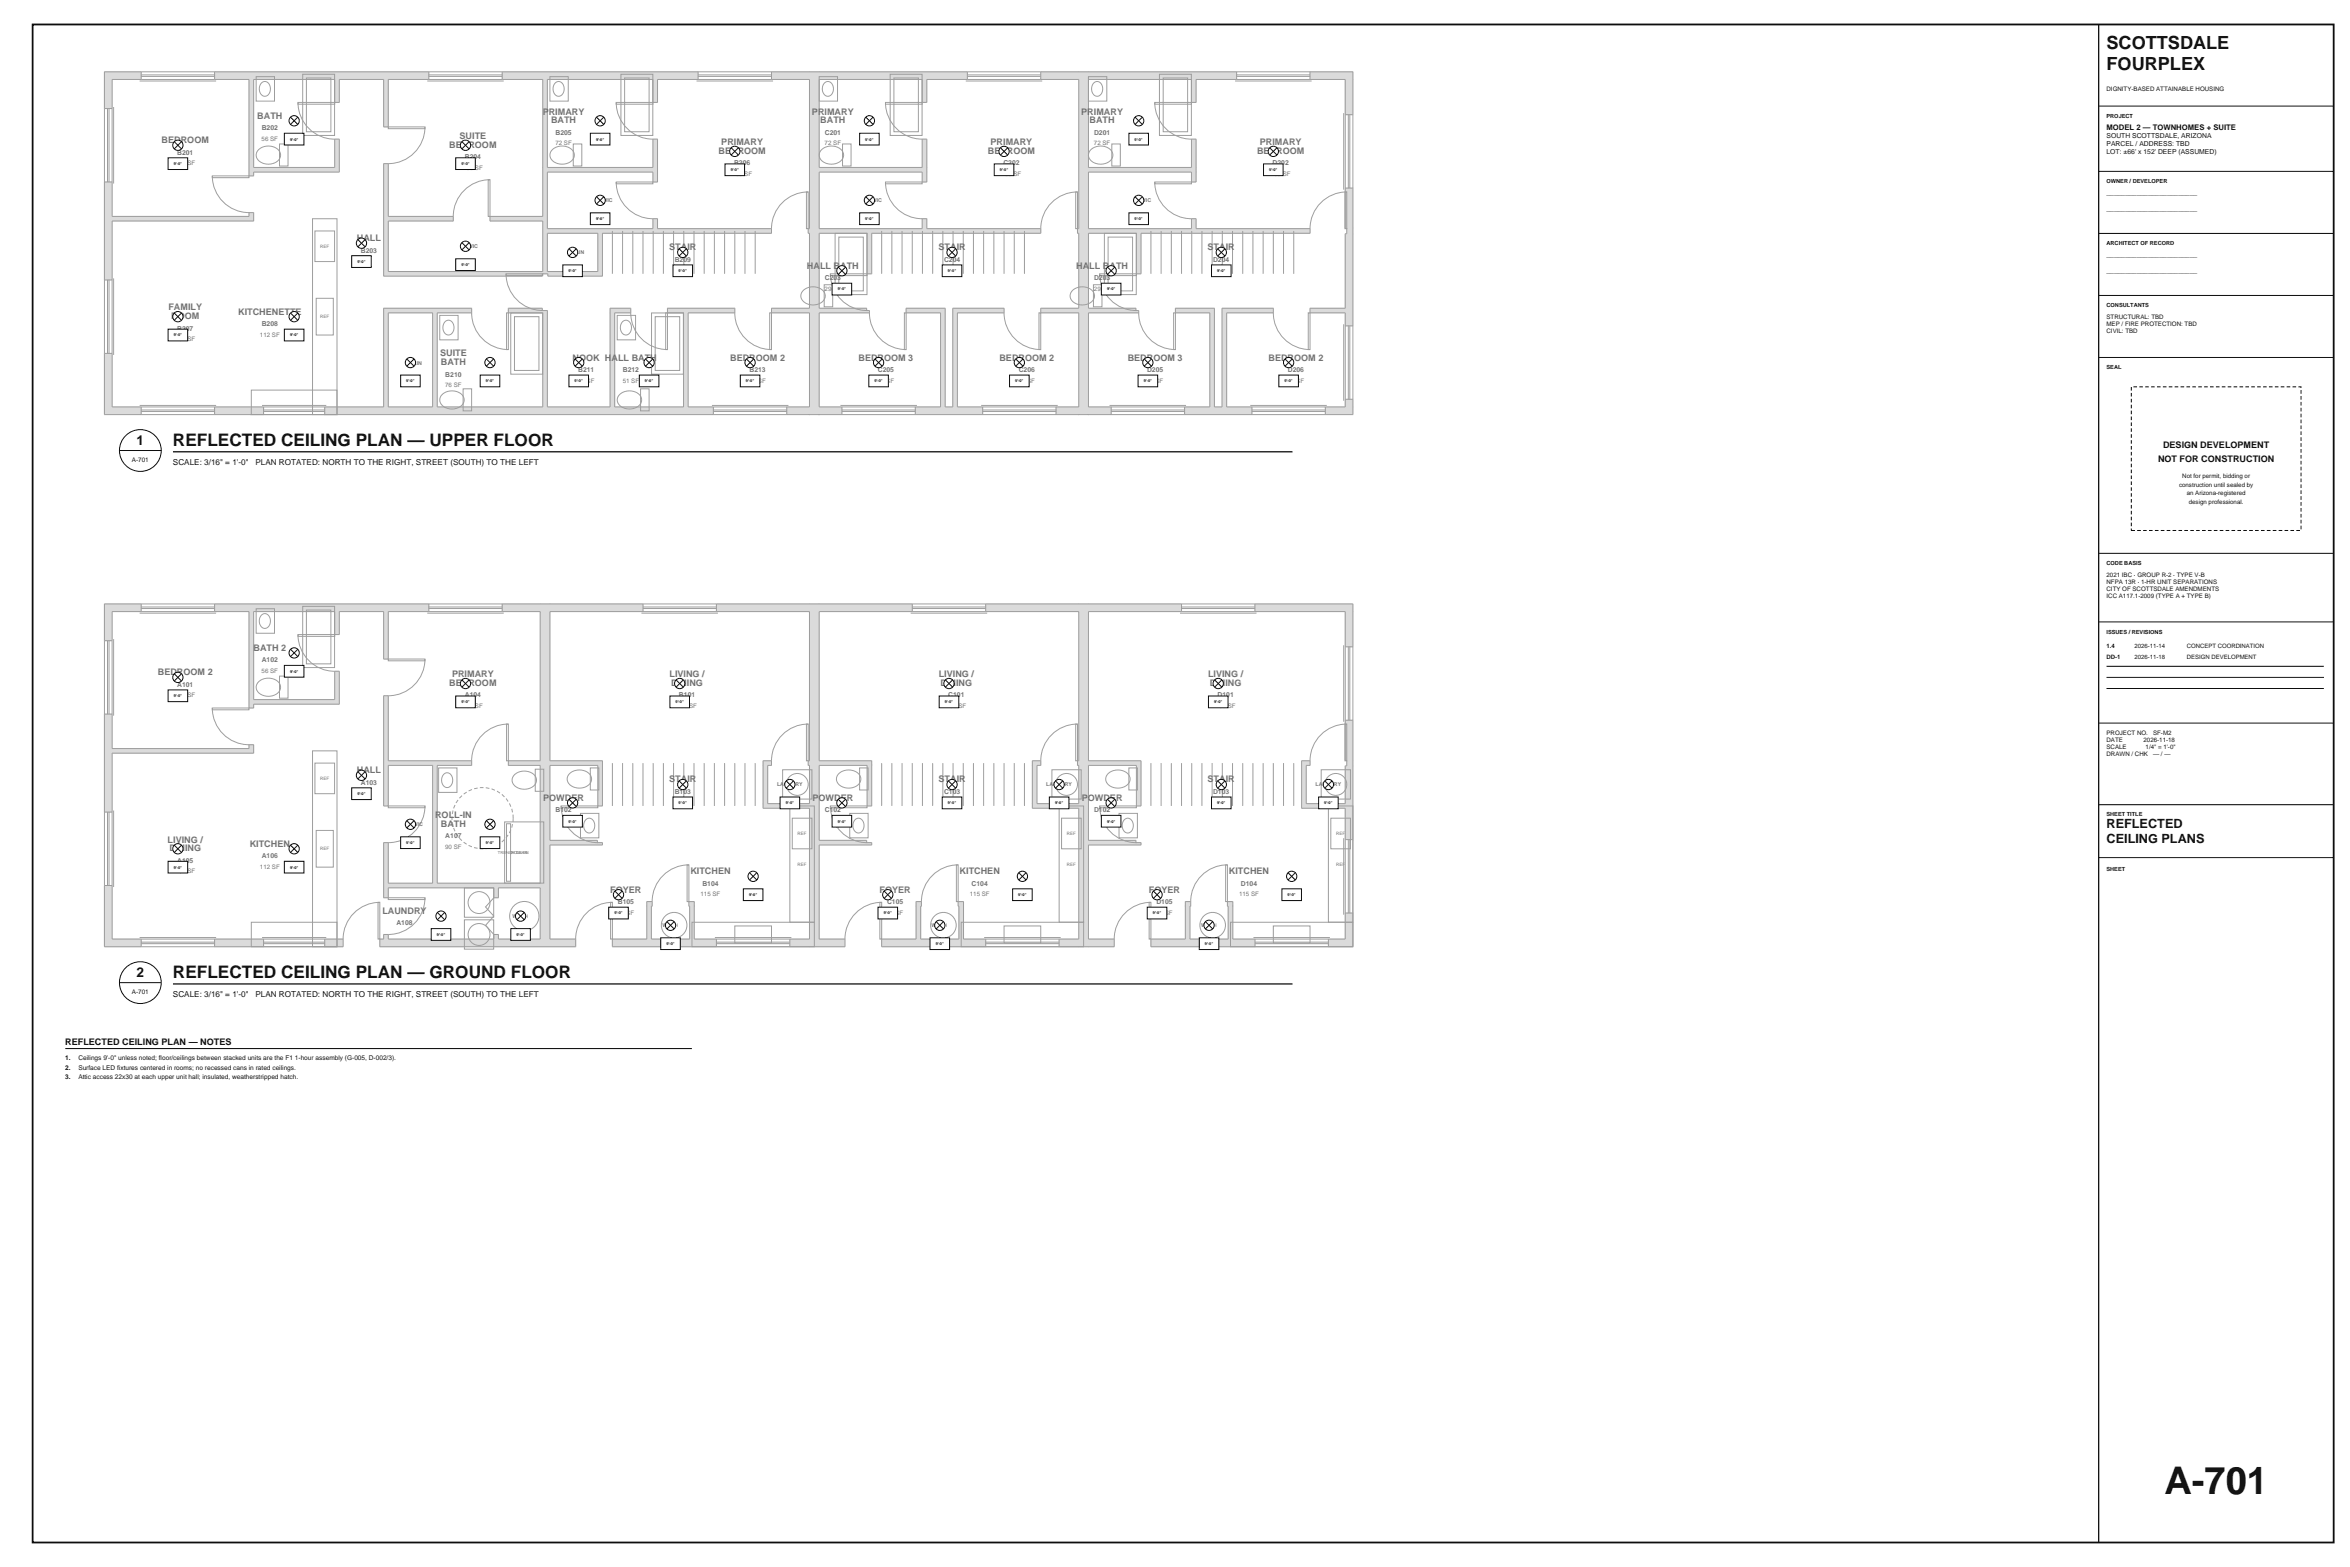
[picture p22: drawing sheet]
<svg xmlns="http://www.w3.org/2000/svg" width="914mm" height="610mm" viewBox="0 0 914 610" stroke-linecap="round" stroke-linejoin="round" font-family="sans-serif">
<defs><g id="words">
<text font-size="14.8" fill="#121212" x="842.2" y="581">A-701</text>
<g font-size="7.1" fill="#121212">
<text x="819.7" y="19">SCOTTSDALE</text>
<text x="819.7" y="27.1">FOURPLEX</text>
</g>
<g font-size="6.7" fill="#121212">
<text x="67.3" y="173.5">REFLECTED CEILING PLAN — UPPER FLOOR</text>
<text x="67.3" y="380.5">REFLECTED CEILING PLAN — GROUND FLOOR</text>
</g>
<g font-size="5.3" fill="#121212">
<text x="53.1" y="173.2">1</text>
<text x="53.1" y="380.2">2</text>
</g>
<g font-size="4.9" fill="#121212">
<text x="819.7" y="322.2">REFLECTED</text>
<text x="819.7" y="327.9">CEILING PLANS</text>
</g>
<g font-size="3.5" fill="#737373">
<text x="100.1" y="46.2">BATH</text>
<text x="211.2" y="44.6">PRIMARY</text>
<text x="315.9" y="44.6">PRIMARY</text>
<text x="420.7" y="44.6">PRIMARY</text>
<text x="214.4" y="48">BATH</text>
<text x="319.2" y="48">BATH</text>
<text x="424" y="48">BATH</text>
<text x="62.9" y="55.8">BEDROOM</text>
<text x="174.8" y="57.5">BEDROOM</text>
<text x="178.8" y="54.1">SUITE</text>
<text x="279.6" y="59.9">BEDROOM</text>
<text x="280.7" y="56.5">PRIMARY</text>
<text x="384.4" y="59.9">BEDROOM</text>
<text x="385.4" y="56.5">PRIMARY</text>
<text x="489.1" y="59.9">BEDROOM</text>
<text x="490.2" y="56.5">PRIMARY</text>
<text x="138.8" y="93.9">HALL</text>
<text x="260.4" y="97.4">STAIR</text>
<text x="365.2" y="97.4">STAIR</text>
<text x="469.9" y="97.4">STAIR</text>
<text x="314" y="104.5">HALL BATH</text>
<text x="418.8" y="104.5">HALL BATH</text>
<text x="65.5" y="120.8">FAMILY</text>
<text x="66.6" y="124.2">ROOM</text>
<text x="92.7" y="122.4">KITCHENETTE</text>
<text x="171.2" y="138.7">SUITE</text>
<text x="171.5" y="142.1">BATH</text>
<text x="222.8" y="140.3">NOOK HALL BATH</text>
<text x="284.1" y="140.3">BEDROOM 2</text>
<text x="334" y="140.3">BEDROOM 3</text>
<text x="388.9" y="140.3">BEDROOM 2</text>
<text x="438.8" y="140.3">BEDROOM 3</text>
<text x="493.6" y="140.3">BEDROOM 2</text>
<text x="98.6" y="253.2">BATH 2</text>
<text x="61.4" y="262.8">BEDROOM 2</text>
<text x="175.9" y="263.5">PRIMARY</text>
<text x="260.5" y="263.5">LIVING /</text>
<text x="365.3" y="263.5">LIVING /</text>
<text x="470.1" y="263.5">LIVING /</text>
<text x="174.8" y="266.9">BEDROOM</text>
<text x="261.2" y="266.9">DINING</text>
<text x="366" y="266.9">DINING</text>
<text x="470.7" y="266.9">DINING</text>
<text x="138.8" y="300.9">HALL</text>
<text x="260.4" y="304.4">STAIR</text>
<text x="365.2" y="304.4">STAIR</text>
<text x="469.9" y="304.4">STAIR</text>
<text x="211.4" y="311.5">POWDER</text>
<text x="316.1" y="311.5">POWDER</text>
<text x="420.9" y="311.5">POWDER</text>
<text x="169.3" y="318.3">ROLL-IN</text>
<text x="171.5" y="321.7">BATH</text>
<text x="65.2" y="327.8">LIVING /</text>
<text x="97.2" y="329.4">KITCHEN</text>
<text x="65.9" y="331.2">DINING</text>
<text x="268.6" y="340.1">KITCHEN</text>
<text x="373.4" y="340.1">KITCHEN</text>
<text x="478.2" y="340.1">KITCHEN</text>
<text x="237.5" y="347.3">FOYER</text>
<text x="342.2" y="347.3">FOYER</text>
<text x="447" y="347.3">FOYER</text>
<text x="148.8" y="355.6">LAUNDRY</text>
</g>
<g font-size="3.5" fill="#121212">
<text x="839.7" y="179.7">NOT FOR CONSTRUCTION</text>
<text x="841.7" y="174.1">DESIGN DEVELOPMENT</text>
<text x="25.4" y="406.4">REFLECTED CEILING PLAN — NOTES</text>
</g>
<g font-size="3.2" fill="#121212">
<text x="67.3" y="180.8">SCALE: 3/16&quot; = 1'-0&quot;</text>
<text x="99.4" y="180.8">PLAN ROTATED: NORTH TO THE RIGHT, STREET (SOUTH) TO THE LEFT</text>
<text x="67.3" y="387.9">SCALE: 3/16&quot; = 1'-0&quot;</text>
<text x="99.4" y="387.9">PLAN ROTATED: NORTH TO THE RIGHT, STREET (SOUTH) TO THE LEFT</text>
</g>
<text font-size="3" fill="#121212" x="819.7" y="50.4">MODEL 2 — TOWNHOMES + SUITE</text>
<g font-size="2.6" fill="#737373">
<text x="101.8" y="50.6">B202</text>
<text x="216.1" y="52.4">B205</text>
<text x="320.9" y="52.4">C201</text>
<text x="425.7" y="52.4">D201</text>
<text x="68.9" y="60.1">B201</text>
<text x="180.9" y="61.9">B204</text>
<text x="285.6" y="64.3">B206</text>
<text x="390.4" y="64.3">C202</text>
<text x="495.2" y="64.3">D202</text>
<text x="140.4" y="98.2">B203</text>
<text x="262.5" y="101.8">B209</text>
<text x="367.3" y="101.8">C204</text>
<text x="472" y="101.8">D204</text>
<text x="320.9" y="108.9">C203</text>
<text x="425.7" y="108.9">D203</text>
<text x="68.9" y="128.6">B207</text>
<text x="101.8" y="126.8">B208</text>
<text x="173.3" y="146.5">B210</text>
<text x="224.9" y="144.7">B211</text>
<text x="242.3" y="144.7">B212</text>
<text x="291.6" y="144.7">B213</text>
<text x="341.6" y="144.7">C205</text>
<text x="396.4" y="144.7">C206</text>
<text x="446.3" y="144.7">D205</text>
<text x="501.1" y="144.7">D206</text>
<text x="101.8" y="257.6">A102</text>
<text x="68.9" y="267.1">A101</text>
<text x="180.9" y="271.3">A104</text>
<text x="264.2" y="271.3">B101</text>
<text x="369" y="271.3">C101</text>
<text x="473.8" y="271.3">D101</text>
<text x="140.4" y="305.2">A103</text>
<text x="262.5" y="308.8">B103</text>
<text x="367.3" y="308.8">C103</text>
<text x="472" y="308.8">D103</text>
<text x="216.1" y="315.9">B102</text>
<text x="320.9" y="315.9">C102</text>
<text x="425.7" y="315.9">D102</text>
<text x="173.3" y="326.1">A107</text>
<text x="68.9" y="335.6">A105</text>
<text x="101.8" y="333.8">A106</text>
<text x="273.3" y="344.5">B104</text>
<text x="378.1" y="344.5">C104</text>
<text x="482.8" y="344.5">D104</text>
<text x="240.4" y="351.7">B105</text>
<text x="345.2" y="351.7">C105</text>
<text x="449.9" y="351.7">D105</text>
<text x="154.2" y="360">A108</text>
</g>
<g font-size="2.6" fill="#121212">
<text x="819.7" y="53.9">SOUTH SCOTTSDALE, ARIZONA</text>
<text x="819.7" y="56.9">PARCEL / ADDRESS: TBD</text>
<text x="819.7" y="60">LOT: ±66' x 152' DEEP (ASSUMED)</text>
<text x="819.7" y="75.8">________________________</text>
<text x="819.7" y="81.9">________________________</text>
<text x="819.7" y="99.9">________________________</text>
<text x="819.7" y="106">________________________</text>
</g>
<g font-size="2.5" fill="#121212">
<text x="51.3" y="179.6">A-701</text>
<text x="51.3" y="386.6">A-701</text>
<text x="25.4" y="412.5">1.</text>
<text x="30.5" y="412.5">Ceilings 9'-0&quot; unless noted; floor/ceilings between stacked units are the F1 1-hour assembly (G-005, D-002/3).</text>
<text x="25.4" y="416.1">2.</text>
<text x="25.4" y="419.6">3.</text>
<text x="30.5" y="416.1">Surface LED fixtures centered in rooms; no recessed cans in rated ceilings.</text>
<text x="30.5" y="419.6">Attic access 22x30 at each upper unit hall; insulated, weatherstripped hatch.</text>
</g>
<g font-size="2.4" fill="#121212">
<text x="819.7" y="35.2">DIGNITY-BASED ATTAINABLE HOUSING</text>
<text x="819.7" y="124.1">STRUCTURAL: TBD</text>
<text x="819.7" y="126.8">MEP / FIRE PROTECTION: TBD</text>
<text x="819.7" y="129.6">CIVIL: TBD</text>
<text x="847.9" y="189.4">construction until sealed by</text>
<text x="849.1" y="186.1">Not for permit, bidding or</text>
<text x="850.9" y="192.7">an Arizona-registered</text>
<text x="851.7" y="196">design professional.</text>
<text x="819.7" y="224.4">2021 IBC · GROUP R-2 · TYPE V-B</text>
<text x="819.7" y="227.2">NFPA 13R · 1-HR UNIT SEPARATIONS</text>
<text x="819.7" y="229.9">CITY OF SCOTTSDALE AMENDMENTS</text>
<text x="819.7" y="232.7">ICC A117.1-2009 (TYPE A + TYPE B)</text>
<text x="819.7" y="285.9">PROJECT NO.</text>
<text x="837.8" y="285.9">SF-M2</text>
<text x="819.7" y="288.6">DATE</text>
<text x="819.7" y="291.4">SCALE</text>
<text x="834.1" y="288.6">2026-11-18</text>
<text x="834.9" y="291.4">1/4&quot; = 1'-0&quot;</text>
<text x="819.7" y="294.2">DRAWN / CHK</text>
<text x="837.8" y="294.2">— / —</text>
</g>
<g font-size="2.4" fill="#737373">
<text x="101.8" y="54.7">56 SF</text>
<text x="216.1" y="56.5">72 SF</text>
<text x="320.9" y="56.5">72 SF</text>
<text x="425.7" y="56.5">72 SF</text>
<text x="68.2" y="64.3">144 SF</text>
<text x="180.2" y="66">156 SF</text>
<text x="284.9" y="68.4">169 SF</text>
<text x="389.7" y="68.4">169 SF</text>
<text x="494.5" y="68.4">169 SF</text>
<text x="320.9" y="113">29 SF</text>
<text x="425.7" y="113">29 SF</text>
<text x="101.1" y="130.9">112 SF</text>
<text x="68.2" y="132.7">192 SF</text>
<text x="224.9" y="148.8">47 SF</text>
<text x="242.3" y="148.8">51 SF</text>
<text x="291.6" y="148.8">89 SF</text>
<text x="341.5" y="148.8">89 SF</text>
<text x="396.4" y="148.8">89 SF</text>
<text x="446.3" y="148.8">89 SF</text>
<text x="501.1" y="148.8">89 SF</text>
<text x="173.2" y="150.6">76 SF</text>
<text x="101.8" y="261.7">56 SF</text>
<text x="68.2" y="271.3">144 SF</text>
<text x="180.2" y="275.4">169 SF</text>
<text x="263.5" y="275.4">286 SF</text>
<text x="368.3" y="275.4">286 SF</text>
<text x="473" y="275.4">286 SF</text>
<text x="173.2" y="330.2">90 SF</text>
<text x="68.2" y="339.7">192 SF</text>
<text x="101.1" y="337.9">112 SF</text>
<text x="272.6" y="348.6">115 SF</text>
<text x="377.4" y="348.6">115 SF</text>
<text x="482.1" y="348.6">115 SF</text>
<text x="240.4" y="355.8">90 SF</text>
<text x="345.1" y="355.8">90 SF</text>
<text x="449.9" y="355.8">90 SF</text>
</g>
<g font-size="2.3" fill="#121212">
<text x="819.7" y="252.1">1.4</text>
<text x="819.7" y="256.4">DD-1</text>
<text x="830.6" y="252.1">2026-11-14</text>
<text x="830.6" y="256.4">2026-11-18</text>
<text x="850.9" y="252.1">CONCEPT COORDINATION</text>
<text x="850.9" y="256.4">DESIGN DEVELOPMENT</text>
</g>
<g font-size="2.2" fill="#121212">
<text x="819.7" y="45.8">PROJECT</text>
<text x="819.7" y="71.2">OWNER / DEVELOPER</text>
<text x="819.7" y="95.4">ARCHITECT OF RECORD</text>
<text x="819.7" y="119.5">CONSULTANTS</text>
<text x="819.7" y="143.6">SEAL</text>
<text x="819.7" y="219.8">CODE BASIS</text>
<text x="819.7" y="246.5">ISSUES / REVISIONS</text>
<text x="819.7" y="317.6">SHEET TITLE</text>
<text x="819.7" y="338.7">SHEET</text>
</g>
<g font-size="2" fill="#737373">
<text x="234.4" y="78.7">WIC</text>
<text x="339.2" y="78.7">WIC</text>
<text x="444" y="78.7">WIC</text>
<text x="182" y="96.6">WIC</text>
<text x="224" y="98.9">LIN</text>
<text x="160.9" y="141.8">LIN</text>
<text x="302.3" y="305.9">LAUNDRY</text>
<text x="407.1" y="305.9">LAUNDRY</text>
<text x="511.9" y="305.9">LAUNDRY</text>
<text x="160.6" y="321.4">WIC</text>
<text x="199.4" y="357.1">WHWH</text>
<text x="257.8" y="360.7">WHWH</text>
<text x="362.5" y="360.7">WHWH</text>
<text x="467.3" y="360.7">WHWH</text>
</g>
<g font-size="1.8" fill="#737373">
<text x="124.6" y="96.4">REF</text>
<text x="124.6" y="123.8">REF</text>
<text x="124.6" y="303.5">REF</text>
<text x="310.3" y="324.9">REF</text>
<text x="415.1" y="324.9">REF</text>
<text x="519.9" y="324.9">REF</text>
<text x="124.6" y="330.8">REF</text>
<text x="310.3" y="336.8">REF</text>
<text x="415.1" y="336.8">REF</text>
<text x="519.9" y="336.8">REF</text>
</g>
<g font-size="1.6" fill="#737373">
<text x="193.8" y="332.2">TRENCH DRAIN</text>
<text x="198.9" y="332.2">ROLL-IN</text>
</g>
<g font-size="1.5" fill="#121212">
<text x="112.9" y="54.7">9'-0&quot;</text>
<text x="231.9" y="54.7">9'-0&quot;</text>
<text x="336.7" y="54.7">9'-0&quot;</text>
<text x="441.5" y="54.7">9'-0&quot;</text>
<text x="67.6" y="64.2">9'-0&quot;</text>
<text x="179.5" y="64.2">9'-0&quot;</text>
<text x="284.3" y="66.6">9'-0&quot;</text>
<text x="389.1" y="66.6">9'-0&quot;</text>
<text x="493.9" y="66.6">9'-0&quot;</text>
<text x="231.9" y="85.6">9'-0&quot;</text>
<text x="336.7" y="85.6">9'-0&quot;</text>
<text x="441.5" y="85.6">9'-0&quot;</text>
<text x="139.1" y="102.3">9'-0&quot;</text>
<text x="179.5" y="103.5">9'-0&quot;</text>
<text x="221.2" y="105.9">9'-0&quot;</text>
<text x="264.1" y="105.9">9'-0&quot;</text>
<text x="368.8" y="105.9">9'-0&quot;</text>
<text x="473.6" y="105.9">9'-0&quot;</text>
<text x="326" y="113">9'-0&quot;</text>
<text x="430.8" y="113">9'-0&quot;</text>
<text x="67.6" y="130.9">9'-0&quot;</text>
<text x="112.9" y="130.9">9'-0&quot;</text>
<text x="158.1" y="148.7">9'-0&quot;</text>
<text x="189.1" y="148.7">9'-0&quot;</text>
<text x="223.6" y="148.7">9'-0&quot;</text>
<text x="251" y="148.7">9'-0&quot;</text>
<text x="290.3" y="148.7">9'-0&quot;</text>
<text x="340.3" y="148.7">9'-0&quot;</text>
<text x="395" y="148.7">9'-0&quot;</text>
<text x="445" y="148.7">9'-0&quot;</text>
<text x="499.8" y="148.7">9'-0&quot;</text>
<text x="112.9" y="261.7">9'-0&quot;</text>
<text x="67.6" y="271.2">9'-0&quot;</text>
<text x="179.5" y="273.6">9'-0&quot;</text>
<text x="262.9" y="273.6">9'-0&quot;</text>
<text x="367.7" y="273.6">9'-0&quot;</text>
<text x="472.4" y="273.6">9'-0&quot;</text>
<text x="139.1" y="309.3">9'-0&quot;</text>
<text x="264.1" y="312.9">9'-0&quot;</text>
<text x="305.7" y="312.9">9'-0&quot;</text>
<text x="368.8" y="312.9">9'-0&quot;</text>
<text x="410.5" y="312.9">9'-0&quot;</text>
<text x="473.6" y="312.9">9'-0&quot;</text>
<text x="515.3" y="312.9">9'-0&quot;</text>
<text x="221.2" y="320">9'-0&quot;</text>
<text x="326" y="320">9'-0&quot;</text>
<text x="430.8" y="320">9'-0&quot;</text>
<text x="158.1" y="328.4">9'-0&quot;</text>
<text x="189.1" y="328.4">9'-0&quot;</text>
<text x="67.6" y="337.9">9'-0&quot;</text>
<text x="112.9" y="337.9">9'-0&quot;</text>
<text x="291.5" y="348.6">9'-0&quot;</text>
<text x="396.2" y="348.6">9'-0&quot;</text>
<text x="501" y="348.6">9'-0&quot;</text>
<text x="239.1" y="355.7">9'-0&quot;</text>
<text x="343.8" y="355.7">9'-0&quot;</text>
<text x="448.6" y="355.7">9'-0&quot;</text>
<text x="170" y="364.1">9'-0&quot;</text>
<text x="201" y="364.1">9'-0&quot;</text>
<text x="259.3" y="367.6">9'-0&quot;</text>
<text x="364.1" y="367.6">9'-0&quot;</text>
<text x="468.9" y="367.6">9'-0&quot;</text>
</g>
</g></defs>
<g fill="#dbdbdb" stroke="#dbdbdb" stroke-width=".39">
<path d="M40.6 27.9h14.3v3h-14.3z" fill-rule="evenodd"/>
<path d="M83.5 27.9h83.3v3h-83.3z" fill-rule="evenodd"/>
<path d="M195.4 27.9h76.2v3h-76.2z" fill-rule="evenodd"/>
<path d="M300.2 27.9h14.8v3h-14.8z" fill-rule="evenodd"/>
<path d="M318.8 27.9h57.6v3h-57.6z" fill-rule="evenodd"/>
<path d="M405 27.9h14.8v3h-14.8z" fill-rule="evenodd"/>
<path d="M423.5 27.9h57.7v3h-57.7z" fill-rule="evenodd"/>
<path d="M509.7 27.9h16.7v3h-16.7z" fill-rule="evenodd"/>
<path d="M40.6 30.9h3v11.3h-3z" fill-rule="evenodd"/>
<path d="M523.4 30.9h3v13.7h-3z" fill-rule="evenodd"/>
<path d="M523.4 73.2h3v15.6h-3z" fill-rule="evenodd"/>
<path d="M524 88.8h2.4v2.1h-2.4z" fill-rule="evenodd"/>
<path d="M40.6 70.8h3v38.1h-3z" fill-rule="evenodd"/>
<path d="M523.4 90.9h3v35.9h-3z" fill-rule="evenodd"/>
<path d="M40.6 137.5h3v20.8h-3z" fill-rule="evenodd"/>
<path d="M523.4 155.3h3v3h-3z" fill-rule="evenodd"/>
<path d="M40.6 158.3h14.3v3h-14.3z" fill-rule="evenodd"/>
<path d="M83.5 158.3h19.1v3h-19.1z" fill-rule="evenodd"/>
<path d="M126.4 158.3h151.2v3h-151.2z" fill-rule="evenodd"/>
<path d="M306.1 158.3h8.9v3h-8.9z" fill-rule="evenodd"/>
<path d="M318.8 158.3h8.8v3h-8.8z" fill-rule="evenodd"/>
<path d="M356.2 158.3h26.1v3h-26.1z" fill-rule="evenodd"/>
<path d="M410.9 158.3h8.9v3h-8.9z" fill-rule="evenodd"/>
<path d="M423.5 158.3h8.9v3h-8.9z" fill-rule="evenodd"/>
<path d="M460.9 158.3h26.2v3h-26.2z" fill-rule="evenodd"/>
<path d="M515.7 158.3h10.7v3h-10.7z" fill-rule="evenodd"/>
<path d="M315 27.9h3.8v133.4h-3.8z" fill-rule="evenodd"/>
<path d="M419.8 27.9h3.7v133.4h-3.7z" fill-rule="evenodd"/>
<path d="M130.2 30.9h1.8v8.9h-1.8z" fill-rule="evenodd"/>
<path d="M254.1 30.9h1.7v8.9h-1.7z" fill-rule="evenodd"/>
<path d="M358.8 30.9h1.8v8.9h-1.8z" fill-rule="evenodd"/>
<path d="M463.6 30.9h1.8v8.9h-1.8z" fill-rule="evenodd"/>
<path d="M149.3 30.9h1.8v18.5h-1.8z" fill-rule="evenodd"/>
<path d="M96.9 30.9h1.8v34.2h-1.8z" fill-rule="evenodd"/>
<path d="M211.2 30.9h1.8v34.2h-1.8z" fill-rule="evenodd"/>
<path d="M130.2 54.1h1.8v11h-1.8z" fill-rule="evenodd"/>
<path d="M254.1 54.1h1.7v11h-1.7z" fill-rule="evenodd"/>
<path d="M358.8 54.1h1.8v11h-1.8z" fill-rule="evenodd"/>
<path d="M463.6 54.1h1.8v11h-1.8z" fill-rule="evenodd"/>
<path d="M96.9 65.1h35.1v1.8h-35.1z" fill-rule="evenodd"/>
<path d="M211.2 65.1h44.6v1.8h-44.6z" fill-rule="evenodd"/>
<path d="M318.8 65.1h41.8v1.8h-41.8z" fill-rule="evenodd"/>
<path d="M423.5 65.1h41.9v1.8h-41.9z" fill-rule="evenodd"/>
<path d="M96.9 66.9h1.8v1.5h-1.8z" fill-rule="evenodd"/>
<path d="M254.1 66.9h1.7v3.9h-1.7z" fill-rule="evenodd"/>
<path d="M358.8 66.9h1.8v3.9h-1.8z" fill-rule="evenodd"/>
<path d="M463.6 66.9h1.8v3.9h-1.8z" fill-rule="evenodd"/>
<path d="M149.3 63.7h1.8v20.5h-1.8z" fill-rule="evenodd"/>
<path d="M211.2 66.9h1.8v17.3h-1.8z" fill-rule="evenodd"/>
<path d="M96.9 82.7h1.8v1.5h-1.8z" fill-rule="evenodd"/>
<path d="M43.6 84.2h55.1v1.8h-55.1z" fill-rule="evenodd"/>
<path d="M149.3 84.2h27.1v1.8h-27.1z" fill-rule="evenodd"/>
<path d="M190.7 84.2h22.3v1.8h-22.3z" fill-rule="evenodd"/>
<path d="M254.1 85.1h1.7v3.9h-1.7z" fill-rule="evenodd"/>
<path d="M358.8 85.1h1.8v3.9h-1.8z" fill-rule="evenodd"/>
<path d="M463.6 85.1h1.8v3.9h-1.8z" fill-rule="evenodd"/>
<path d="M211.2 86h1.8v3h-1.8z" fill-rule="evenodd"/>
<path d="M211.2 89h89v1.7h-89z" fill-rule="evenodd"/>
<path d="M314.5 89h.5v1.7h-.5z" fill-rule="evenodd"/>
<path d="M318.8 89h86.2v1.7h-86.2z" fill-rule="evenodd"/>
<path d="M419.3 89h.5v1.7h-.5z" fill-rule="evenodd"/>
<path d="M423.5 89h86.2v1.7h-86.2z" fill-rule="evenodd"/>
<path d="M149.3 86h1.8v19.6h-1.8z" fill-rule="evenodd"/>
<path d="M211.2 90.7h1.8v14.9h-1.8z" fill-rule="evenodd"/>
<path d="M232.6 90.7h1.8v14.9h-1.8z" fill-rule="evenodd"/>
<path d="M337.4 90.7h1.8v15.8h-1.8z" fill-rule="evenodd"/>
<path d="M442.2 90.7h1.8v15.8h-1.8z" fill-rule="evenodd"/>
<path d="M149.3 105.6h85.1v.9h-85.1z" fill-rule="evenodd"/>
<path d="M149.3 106.5h61.7v.9h-61.7z" fill-rule="evenodd"/>
<path d="M213.2 106.5h21.2v.9h-21.2z" fill-rule="evenodd"/>
<path d="M197.8 119.9h13.2v.9h-13.2z" fill-rule="evenodd"/>
<path d="M318.8 119.9h18.4v.9h-18.4z" fill-rule="evenodd"/>
<path d="M423.5 119.9h18.5v.9h-18.5z" fill-rule="evenodd"/>
<path d="M149.3 119.9h34.2v1.8h-34.2z" fill-rule="evenodd"/>
<path d="M237.4 119.9h8v1.8h-8z" fill-rule="evenodd"/>
<path d="M259.7 119.9h26.2v1.8h-26.2z" fill-rule="evenodd"/>
<path d="M300.2 119.9h14.8v1.8h-14.8z" fill-rule="evenodd"/>
<path d="M352.6 119.9h15.2v1.8h-15.2z" fill-rule="evenodd"/>
<path d="M370.7 119.9h20v1.8h-20z" fill-rule="evenodd"/>
<path d="M405 119.9h14.8v1.8h-14.8z" fill-rule="evenodd"/>
<path d="M457.4 119.9h15.1v1.8h-15.1z" fill-rule="evenodd"/>
<path d="M475.5 119.9h20v1.8h-20z" fill-rule="evenodd"/>
<path d="M509.7 119.9h13.7v1.8h-13.7z" fill-rule="evenodd"/>
<path d="M197.8 120.8h15.2v.9h-15.2z" fill-rule="evenodd"/>
<path d="M318.8 120.8h19.5v.9h-19.5z" fill-rule="evenodd"/>
<path d="M423.5 120.8h19.6v.9h-19.6z" fill-rule="evenodd"/>
<path d="M149.3 121.7h1.8v36.6h-1.8z" fill-rule="evenodd"/>
<path d="M168.3 121.7h1.8v36.6h-1.8z" fill-rule="evenodd"/>
<path d="M211.2 121.7h1.8v36.6h-1.8z" fill-rule="evenodd"/>
<path d="M237.4 121.7h1.8v36.6h-1.8z" fill-rule="evenodd"/>
<path d="M266 121.7h1.8v36.6h-1.8z" fill-rule="evenodd"/>
<path d="M366 121.7h1.8v36.6h-1.8z" fill-rule="evenodd"/>
<path d="M370.7 121.7h1.8v36.6h-1.8z" fill-rule="evenodd"/>
<path d="M470.8 121.7h1.7v36.6h-1.7z" fill-rule="evenodd"/>
<path d="M475.5 121.7h1.8v36.6h-1.8z" fill-rule="evenodd"/>
<path d="M40.6 234.9h14.3v3h-14.3z" fill-rule="evenodd"/>
<path d="M83.5 234.9h83.3v3h-83.3z" fill-rule="evenodd"/>
<path d="M195.4 234.9h14.8v3h-14.8z" fill-rule="evenodd"/>
<path d="M214 234.9h36.2v3h-36.2z" fill-rule="evenodd"/>
<path d="M278.8 234.9h36.2v3h-36.2z" fill-rule="evenodd"/>
<path d="M318.8 234.9h36.2v3h-36.2z" fill-rule="evenodd"/>
<path d="M383.5 234.9h36.3v3h-36.3z" fill-rule="evenodd"/>
<path d="M423.5 234.9h36.2v3h-36.2z" fill-rule="evenodd"/>
<path d="M488.3 234.9h38.1v3h-38.1z" fill-rule="evenodd"/>
<path d="M40.6 237.9h3v11.3h-3z" fill-rule="evenodd"/>
<path d="M523.4 237.9h3v13.7h-3z" fill-rule="evenodd"/>
<path d="M523.4 280.2h3v15.6h-3z" fill-rule="evenodd"/>
<path d="M524 295.8h2.4v2.2h-2.4z" fill-rule="evenodd"/>
<path d="M40.6 277.8h3v38.1h-3z" fill-rule="evenodd"/>
<path d="M523.4 298h3v28.6h-3z" fill-rule="evenodd"/>
<path d="M40.6 344.5h3v20.8h-3z" fill-rule="evenodd"/>
<path d="M523.4 355.2h3v10.1h-3z" fill-rule="evenodd"/>
<path d="M40.6 365.3h14.3v3h-14.3z" fill-rule="evenodd"/>
<path d="M83.5 365.3h19.1v3h-19.1z" fill-rule="evenodd"/>
<path d="M126.4 365.3h7.1v3h-7.1z" fill-rule="evenodd"/>
<path d="M147.8 365.3h62.4v3h-62.4z" fill-rule="evenodd"/>
<path d="M214 365.3h10v3h-10z" fill-rule="evenodd"/>
<path d="M238.3 365.3h40.5v3h-40.5z" fill-rule="evenodd"/>
<path d="M307.3 365.3h7.7v3h-7.7z" fill-rule="evenodd"/>
<path d="M318.8 365.3h10v3h-10z" fill-rule="evenodd"/>
<path d="M343.1 365.3h40.4v3h-40.4z" fill-rule="evenodd"/>
<path d="M412.1 365.3h7.7v3h-7.7z" fill-rule="evenodd"/>
<path d="M423.5 365.3h10v3h-10z" fill-rule="evenodd"/>
<path d="M447.8 365.3h40.5v3h-40.5z" fill-rule="evenodd"/>
<path d="M516.9 365.3h9.5v3h-9.5z" fill-rule="evenodd"/>
<path d="M210.2 234.9h3.8v133.4h-3.8z" fill-rule="evenodd"/>
<path d="M315 234.9h3.8v133.4h-3.8z" fill-rule="evenodd"/>
<path d="M419.8 234.9h3.7v133.4h-3.7z" fill-rule="evenodd"/>
<path d="M130.2 237.9h1.8v9h-1.8z" fill-rule="evenodd"/>
<path d="M149.3 237.9h1.8v18.5h-1.8z" fill-rule="evenodd"/>
<path d="M96.9 237.9h1.8v34.3h-1.8z" fill-rule="evenodd"/>
<path d="M130.2 261.1h1.8v11.1h-1.8z" fill-rule="evenodd"/>
<path d="M96.9 272.2h35.1v1.7h-35.1z" fill-rule="evenodd"/>
<path d="M96.9 273.9h1.8v1.5h-1.8z" fill-rule="evenodd"/>
<path d="M96.9 289.7h1.8v1.5h-1.8z" fill-rule="evenodd"/>
<path d="M43.6 291.2h55.1v1.8h-55.1z" fill-rule="evenodd"/>
<path d="M149.3 270.7h1.8v25.3h-1.8z" fill-rule="evenodd"/>
<path d="M149.3 296h34.2v1.8h-34.2z" fill-rule="evenodd"/>
<path d="M197.8 296h12.4v1.8h-12.4z" fill-rule="evenodd"/>
<path d="M214 296h20.4v1.8h-20.4z" fill-rule="evenodd"/>
<path d="M296.9 296h3.3v1.8h-3.3z" fill-rule="evenodd"/>
<path d="M314.5 296h.5v1.8h-.5z" fill-rule="evenodd"/>
<path d="M318.8 296h20.4v1.8h-20.4z" fill-rule="evenodd"/>
<path d="M401.7 296h3.3v1.8h-3.3z" fill-rule="evenodd"/>
<path d="M419.3 296h.5v1.8h-.5z" fill-rule="evenodd"/>
<path d="M423.5 296h20.5v1.8h-20.5z" fill-rule="evenodd"/>
<path d="M506.5 296h3.2v1.8h-3.2z" fill-rule="evenodd"/>
<path d="M296.9 297.8h1.8v14.8h-1.8z" fill-rule="evenodd"/>
<path d="M401.7 297.8h1.8v14.8h-1.8z" fill-rule="evenodd"/>
<path d="M506.5 297.8h1.8v14.8h-1.8z" fill-rule="evenodd"/>
<path d="M149.3 297.8h1.8v15.7h-1.8z" fill-rule="evenodd"/>
<path d="M232.6 297.8h1.8v15.7h-1.8z" fill-rule="evenodd"/>
<path d="M337.4 297.8h1.8v15.7h-1.8z" fill-rule="evenodd"/>
<path d="M442.2 297.8h1.8v15.7h-1.8z" fill-rule="evenodd"/>
<path d="M296.9 312.6h18.1v1.8h-18.1z" fill-rule="evenodd"/>
<path d="M401.7 312.6h18.1v1.8h-18.1z" fill-rule="evenodd"/>
<path d="M506.5 312.6h16.9v1.8h-16.9z" fill-rule="evenodd"/>
<path d="M214 326.9h18.4v.9h-18.4z" fill-rule="evenodd"/>
<path d="M318.8 326.9h18.4v.9h-18.4z" fill-rule="evenodd"/>
<path d="M423.5 326.9h18.5v.9h-18.5z" fill-rule="evenodd"/>
<path d="M214 327.8h20.4v.9h-20.4z" fill-rule="evenodd"/>
<path d="M318.8 327.8h20.4v.9h-20.4z" fill-rule="evenodd"/>
<path d="M423.5 327.8h20.5v.9h-20.5z" fill-rule="evenodd"/>
<path d="M168.3 297.8h1.8v45.8h-1.8z" fill-rule="evenodd"/>
<path d="M149.3 327.8h1.8v15.8h-1.8z" fill-rule="evenodd"/>
<path d="M149.3 343.6h60.9v1.8h-60.9z" fill-rule="evenodd"/>
<path d="M149.3 345.4h1.8v3.8h-1.8z" fill-rule="evenodd"/>
<path d="M192.1 345.4h1.8v3.8h-1.8z" fill-rule="evenodd"/>
<path d="M251.7 350.7h2.1v1.8h-2.1z" fill-rule="evenodd"/>
<path d="M268 350.7h2.1v1.8h-2.1z" fill-rule="evenodd"/>
<path d="M356.5 350.7h2v1.8h-2z" fill-rule="evenodd"/>
<path d="M372.8 350.7h2.1v1.8h-2.1z" fill-rule="evenodd"/>
<path d="M461.2 350.7h2.1v1.8h-2.1z" fill-rule="evenodd"/>
<path d="M477.6 350.7h2.1v1.8h-2.1z" fill-rule="evenodd"/>
<path d="M251.7 352.5h1.8v12.8h-1.8z" fill-rule="evenodd"/>
<path d="M268.3 352.5h1.8v12.8h-1.8z" fill-rule="evenodd"/>
<path d="M356.5 352.5h1.7v12.8h-1.7z" fill-rule="evenodd"/>
<path d="M373.1 352.5h1.8v12.8h-1.8z" fill-rule="evenodd"/>
<path d="M461.2 352.5h1.8v12.8h-1.8z" fill-rule="evenodd"/>
<path d="M477.9 352.5h1.8v12.8h-1.8z" fill-rule="evenodd"/>
<path d="M149.3 363.5h1.8v1.8h-1.8z" fill-rule="evenodd"/>
<path d="M192.1 363.5h1.8v1.8h-1.8z" fill-rule="evenodd"/>
</g>
<g fill="none" stroke="#9e9e9e" stroke-width=".39">
<path d="M40.6 27.9h485.8v133.4h-485.8zM54.3 31.5h29.8M54.9 27.9v3M54.9 29.1h28.6M54.9 29.7h28.6M83.5 27.9v3M99.7 29.8h7.1v9.5h-7.1zM101.7 32.4a2.07 2.07 0 0 1 2.3-.4 2.07 2.07 0 0 1 1.2 2.1 2.37 2.37 0 0 1-.6 2.6 2.37 2.37 0 0 1-2.6 .4 3.5 3.5 0 0 1-.3-4.7zM115.9 39.8h14.3v.7h-14.3zM115.9 39.8a14.3 14.3 0 0 0 14.3 14.3M117.8 28.9h12.4v23.8h-12.4zM119.2 30.3h9.5v20.9h-9.5z"/>
<path d="M166.3 31.5h29.7M166.8 27.9v3M166.8 29.1h28.6M166.8 29.7h28.6M195.4 27.9v3M214 29.8h7.1v9.5h-7.1zM216 32.4a2.07 2.07 0 0 1 2.3-.4 2.07 2.07 0 0 1 1.2 2.1 2.37 2.37 0 0 1-.6 2.6 2.37 2.37 0 0 1-2.6 .4 3.5 3.5 0 0 1-.3-4.7zM239.8 39.8h14.3v.7h-14.3zM239.8 39.8a14.3 14.3 0 0 0 14.3 14.3M241.6 28.9h12.4v23.8h-12.4zM243 30.3h9.6v20.9h-9.6zM271 31.5h29.8"/>
<path d="M271.6 27.9v3M271.6 29.1h28.6M271.6 29.7h28.6M300.2 27.9v3M318.7 29.8h7.2v9.5h-7.2zM320.7 32.4a2.07 2.07 0 0 1 2.4-.4 2.07 2.07 0 0 1 1.2 2.1 2.37 2.37 0 0 1-.6 2.6 2.37 2.37 0 0 1-2.7 .4 3.5 3.5 0 0 1-.3-4.7zM344.5 39.8h14.3v.7h-14.3zM344.5 39.8a14.3 14.3 0 0 0 14.3 14.3M346.4 28.9h12.4v23.8h-12.4zM347.8 30.3h9.5v20.9h-9.5zM375.8 31.5h29.8M376.4 27.9v3"/>
<path d="M376.4 29.1h28.6M376.4 29.7h28.6M405 27.9v3M423.5 29.8h7.2v9.5h-7.2zM425.5 32.4a2.07 2.07 0 0 1 2.4-.4 2.07 2.07 0 0 1 1.1 2.1 2.37 2.37 0 0 1-.6 2.6 2.37 2.37 0 0 1-2.6 .4 3.5 3.5 0 0 1-.3-4.7zM449.3 39.8h14.3v.7h-14.3zM449.3 39.8a14.3 14.3 0 0 0 14.3 14.3M451.2 28.9h12.4v23.8h-12.4zM452.6 30.3h9.5v20.9h-9.5zM480.6 31.5h29.7M481.2 27.9v3M481.2 29.1h28.5"/>
<path d="M481.2 29.7h28.5M509.7 27.9v3M40.6 42.2h3M41.8 42.2v28.6M42.4 42.2v28.6M44.2 41.6v29.8M100.8 58.1a5.4 5.4 0 0 1 8.3 1.6 4 4 0 0 1-4.7 4.2 3.9 3.9 0 0 1-4.4-4.8zM108.8 56h3.3v8.6h-3.3zM130.2 54.1h1.8v12.8h-33.3v1.5h-1.8v-37.5h-53.3v53.3h53.3v-1.5M130.2 54.1v11h-31.5v-34.2h31.5v8.9h1.8v-8.9h17.3v18.5h1.8v-18.5h60.1v53.3h-20.5v1.8h20.5v19.6h-60.1v-19.6h25.3v-1.8M151.1 49.4h14.3v.7h-14.3zM165.4 49.4a14.3 14.3 0 0 1-14.3 14.3"/>
<path d="M215.1 58.1a5.4 5.4 0 0 1 8.3 1.6 4 4 0 0 1-4.7 4.2 3.9 3.9 0 0 1-4.4-4.8zM223.1 56h3.3v8.6h-3.3zM254.1 54.1v11h-41.1v-34.2h41.1v8.9h1.7v-8.9h59.2v58.1h-.5v1.7h.5v29.2h-14.8v1.8h14.8v36.6h-47.2v-36.6h18.1M254.1 54.1h1.7v16.7h-1.7v-3.9h-41.1v22.1h41.1v-3.9M319.9 58.1a5.4 5.4 0 0 1 8.3 1.6 4 4 0 0 1-4.7 4.2 3.9 3.9 0 0 1-4.5-4.8zM327.8 56h3.4v8.6h-3.4zM358.8 54.1v11h-40v-34.2h40v8.9h1.8v-8.9h59.2v58.1h-.5v1.7h.5v29.2h-14.8v1.8h14.8v36.6h-47.3v-36.6h18.2M358.8 54.1h1.8v16.7h-1.8v-3.9h-40v22.1h40v-3.9M424.6 58.1a5.4 5.4 0 0 1 8.4 1.6 4 4 0 0 1-4.7 4.2 3.9 3.9 0 0 1-4.5-4.8zM432.6 56h3.3v8.6h-3.3zM463.6 54.1v11h-40.1v-34.2h40.1v8.9h1.8v-8.9h58v57.9h.6v2.1h-.6v29h-13.7v1.8h13.7v36.6h-46.1v-36.6h18.2M463.6 54.1h1.8v16.7h-1.8v-3.9h-40.1v22.1h40.1v-3.9"/>
<path d="M522.8 44v29.8M523.4 44.6h3M524.6 44.6v28.6M525.2 44.6v28.6M40.6 70.8h3M82.6 68.4a14.3 14.3 0 0 0 14.3 14.3M82.6 68.4h14.3v.7h-14.3zM151.1 63.7h-1.8v43.7h61.7v-.9h2.2v.9h21.2v-16.7h65.8v-1.7M151.1 63.7v20.5h25.3M190 69.9h.7v14.3h-.7zM190.7 69.9a14.3 14.3 0 0 0-14.3 14.3M239.8 70.8h14.3v.7h-14.3z"/>
<path d="M239.8 70.8a14.3 14.3 0 0 0 14.3 14.3M313.8 74.7h.7v14.3h-.7zM314.5 74.7a14.3 14.3 0 0 0-14.3 14.3M344.5 70.8h14.3v.7h-14.3zM344.5 70.8a14.3 14.3 0 0 0 14.3 14.3M418.6 74.7h.7v14.3h-.7zM419.3 74.7a14.3 14.3 0 0 0-14.3 14.3M449.3 70.8h14.3v.7h-14.3zM449.3 70.8a14.3 14.3 0 0 0 14.3 14.3M523.3 74.7h.7v14.3h-.7zM523.4 73.2h3M524 74.7a14.3 14.3 0 0 0-14.3 14.3"/>
<path d="M96.9 82.7h1.8v3.3h-55.1v72.3h105.7v-38.4h34.2v1.8M121.6 85.1h9.5v76.2h-9.5zM122.5 89.9h7.7v11.9h-7.7zM213 90.7h19.6v14.9h-19.6zM238.3 89.9v16.6M242.3 89.9v16.6M246.2 89.9v16.6M250.2 89.9v16.6M254.1 85.1h1.7v3.9h44.4M254.2 89.9v16.6M258.1 89.9v16.6M262.1 89.9v16.6"/>
<path d="M266.1 89.9v16.6M270 89.9v16.6M274 89.9v16.6M278 89.9v16.6M281.9 89.9v16.6M285.9 89.9v16.6M289.9 89.9v16.6M293.8 89.9v16.6M324.9 90.8h12.5v23.8h-12.5zM326.4 92.2h9.5v21h-9.5zM343.1 89.9v16.6M347 89.9v16.6"/>
<path d="M351 89.9v16.6M355 89.9v16.6M358.8 85.1h1.8v3.9h44.4M358.9 89.9v16.6M362.9 89.9v16.6M366.9 89.9v16.6M370.8 89.9v16.6M374.8 89.9v16.6M378.8 89.9v16.6M382.7 89.9v16.6M386.7 89.9v16.6M390.7 89.9v16.6"/>
<path d="M394.7 89.9v16.6M398.6 89.9v16.6M405 89v1.7h-65.8v15.8h-1.8v-15.8h-18.6v29.2h18.4v.9h1.1v.9M429.7 90.8h12.4v23.8h-12.4zM431.2 92.2h9.5v21h-9.5zM447.8 89.9v16.6M451.8 89.9v16.6M455.8 89.9v16.6M459.7 89.9v16.6M463.6 85.1h1.8v3.9h44.3M463.7 89.9v16.6M467.7 89.9v16.6"/>
<path d="M471.6 89.9v16.6M475.6 89.9v16.6M479.6 89.9v16.6M483.6 89.9v16.6M487.5 89.9v16.6M491.5 89.9v16.6M495.5 89.9v16.6M499.4 89.9v16.6M503.4 89.9v16.6M509.7 89v1.7h-65.7v15.8h-1.8v-15.8h-18.7v29.2h18.5v.9h1.1v.9M40.6 108.9h3M41.8 108.9v28.6"/>
<path d="M42.4 108.9v28.6M44.2 108.3v29.8M123 116h6.7v14.3h-6.7zM196.9 106.5h14.3v.7h-14.3zM196.9 106.5a14.3 14.3 0 0 0 14.3 14.3M312.7 112.8a5.4 5.4 0 0 1 8.4 1.7 4 4 0 0 1-4.7 4.1 3.9 3.9 0 0 1-4.5-4.7zM320.7 110.8h3.3v8.6h-3.3zM323.1 106.5h14.3v.7h-14.3zM323.1 106.5a14.3 14.3 0 0 0 14.3 14.3M417.5 112.8a5.4 5.4 0 0 1 8.3 1.7 4 4 0 0 1-4.7 4.1 3.9 3.9 0 0 1-4.4-4.7zM425.5 110.8h3.3v8.6h-3.3zM427.9 106.5h14.3v.7h-14.3z"/>
<path d="M427.9 106.5a14.3 14.3 0 0 0 14.3 14.3M40.6 137.5h3M151.1 121.7h17.2v36.6h-17.2zM171.1 122.7h7.1v9.5h-7.1zM173.1 125.2a2.07 2.07 0 0 1 2.4-.4 2.07 2.07 0 0 1 1.1 2.1 2.37 2.37 0 0 1-.6 2.6 2.37 2.37 0 0 1-2.6 .4 3.5 3.5 0 0 1-.3-4.7zM183.5 121.7a14.3 14.3 0 0 0 14.3 14.3M183.5 121.7h-13.4v36.6h41.1v-36.6h-13.4v-1.8h13.2v.9h2v37.5h24.4v-38.4h8v1.8M197.1 121.7h.7v14.3h-.7zM198.7 121.7h12.5v23.9h-12.5zM200.2 123.2h9.5v20.9h-9.5zM240.2 122.7h7.1v9.5h-7.1zM242.2 125.2a2.07 2.07 0 0 1 2.3-.4 2.07 2.07 0 0 1 1.2 2.1 2.37 2.37 0 0 1-.6 2.6 2.37 2.37 0 0 1-2.6 .4 3.5 3.5 0 0 1-.3-4.7z"/>
<path d="M245.4 121.7a14.3 14.3 0 0 0 14.3 14.3M245.4 121.7h-6.2v36.6h26.8v-36.6h-6.3v-1.8h26.2v1.8M253.5 121.7h12.4v23.9h-12.4zM255 123.2h9.5v20.9h-9.5zM259 121.7h.7v14.3h-.7zM285.9 121.7a14.3 14.3 0 0 0 14.3 14.3M299.5 121.7h.7v14.3h-.7zM338.3 121.7a14.3 14.3 0 0 0 14.3 14.3M338.3 121.7h-19.5v36.6h47.2v-36.6h-13.4v-1.8h15.2v38.4h2.9v-38.4h20v1.8M351.9 121.7h.7v14.3h-.7zM390.7 121.7a14.3 14.3 0 0 0 14.3 14.3M404.3 121.7h.7v14.3h-.7z"/>
<path d="M443.1 121.7a14.3 14.3 0 0 0 14.3 14.3M443.1 121.7h-19.6v36.6h47.3v-36.6h-13.4v-1.8h15.1v38.4h3v-38.4h20v1.8M456.7 121.7h.7v14.3h-.7zM495.5 121.7a14.3 14.3 0 0 0 14.2 14.3M509.1 121.7h.6v14.3h-.6zM522.8 126.1v29.8M523.4 126.8h3M524.6 126.7v28.6M525.2 126.7v28.6M54.3 157.7h29.8M54.9 158.3v3M54.9 159.5h28.6"/>
<path d="M83.5 158.3v3M97.8 151.8h33.3v9.5h-33.3zM102 157.7h25M102.6 158.3v3M102.6 159.5h23.8M126.4 158.3v3M172.2 153.3a5.4 5.4 0 0 1 8.4 1.7 4 4 0 0 1-4.7 4.1 3.9 3.9 0 0 1-4.5-4.7zM180.2 151.3h3.3v8.5h-3.3zM241.3 153.3a5.4 5.4 0 0 1 8.3 1.7 4 4 0 0 1-4.7 4.1 3.9 3.9 0 0 1-4.5-4.7zM249.3 151.3h3.3v8.5h-3.3zM277 157.7h29.8M277.6 158.3v3"/>
<path d="M277.6 159.5h28.6M306.1 158.3v3M327 157.7h29.8M327.6 158.3v3M327.6 159.5h28.6M356.2 158.3v3M381.8 157.7h29.8M382.3 158.3v3M382.4 159.5h28.6M410.9 158.3v3M431.7 157.7h29.8M432.3 159.5h28.6"/>
<path d="M432.4 158.3v3M460.9 158.3v3M486.5 157.7h29.8M487.1 159.5h28.6M487.1 158.3v3M515.7 158.3v3M523.4 155.3h3M54.9 160.1h28.6M102.6 160.1h23.8M277.6 160.1h28.6M327.6 160.1h28.6M382.4 160.1h28.6"/>
<path d="M432.3 160.1h28.6M487.1 160.1h28.6"/>
</g>
<circle cx="495.5" cy="58.9" r="2" fill="#fff" stroke="#0d0d0d" stroke-width=".39"/>
<path d="M494 57.5l2.9 2.8M496.9 57.5l-2.9 2.8" fill="none" stroke="#0d0d0d" stroke-width=".39"/>
<g fill="#fff" stroke="#0d0d0d" stroke-width=".39">
<path d="M491.6 63.8h7.7v4.5h-7.7z" fill-rule="evenodd"/>
<circle cx="443.1" cy="47" r="2"/>
</g>
<path d="M441.6 45.6l2.9 2.8M444.5 45.6l-2.9 2.8" fill="none" stroke="#0d0d0d" stroke-width=".39"/>
<g fill="#fff" stroke="#0d0d0d" stroke-width=".39">
<path d="M439.3 51.8h7.6v4.6h-7.6z" fill-rule="evenodd"/>
<circle cx="443.1" cy="77.9" r="2"/>
</g>
<path d="M441.6 76.5l2.9 2.9M444.5 76.5l-2.9 2.9" fill="none" stroke="#0d0d0d" stroke-width=".39"/>
<g fill="#fff" stroke="#0d0d0d" stroke-width=".39">
<path d="M439.3 82.8h7.6v4.6h-7.6z" fill-rule="evenodd"/>
<circle cx="475.2" cy="98.2" r="2"/>
</g>
<path d="M473.8 96.8l2.8 2.8M476.6 96.8l-2.8 2.8" fill="none" stroke="#0d0d0d" stroke-width=".39"/>
<g fill="#fff" stroke="#0d0d0d" stroke-width=".39">
<path d="M471.4 103h7.6v4.6h-7.6z" fill-rule="evenodd"/>
<circle cx="432.4" cy="105.3" r="2"/>
</g>
<path d="M430.9 103.9l2.9 2.9M433.8 103.9l-2.9 2.9" fill="none" stroke="#0d0d0d" stroke-width=".39"/>
<g fill="#fff" stroke="#0d0d0d" stroke-width=".39">
<path d="M428.5 110.2h7.7v4.6h-7.7z" fill-rule="evenodd"/>
<circle cx="501.4" cy="141" r="2"/>
</g>
<path d="M500 139.6l2.8 2.9M502.8 139.6l-2.8 2.9" fill="none" stroke="#0d0d0d" stroke-width=".39"/>
<g fill="#fff" stroke="#0d0d0d" stroke-width=".39">
<path d="M497.6 145.9h7.6v4.6h-7.6z" fill-rule="evenodd"/>
<circle cx="446.6" cy="141" r="2"/>
</g>
<path d="M445.2 139.6l2.9 2.9M448.1 139.6l-2.9 2.9" fill="none" stroke="#0d0d0d" stroke-width=".39"/>
<g fill="#fff" stroke="#0d0d0d" stroke-width=".39">
<path d="M442.8 145.9h7.7v4.6h-7.7z" fill-rule="evenodd"/>
<circle cx="390.7" cy="58.9" r="2"/>
</g>
<path d="M389.3 57.5l2.8 2.8M392.1 57.5l-2.8 2.8" fill="none" stroke="#0d0d0d" stroke-width=".39"/>
<g fill="#fff" stroke="#0d0d0d" stroke-width=".39">
<path d="M386.9 63.8h7.6v4.5h-7.6z" fill-rule="evenodd"/>
<circle cx="338.3" cy="47" r="2"/>
</g>
<path d="M336.9 45.6l2.8 2.8M339.7 45.6l-2.8 2.8" fill="none" stroke="#0d0d0d" stroke-width=".39"/>
<g fill="#fff" stroke="#0d0d0d" stroke-width=".39">
<path d="M334.5 51.8h7.6v4.6h-7.6z" fill-rule="evenodd"/>
<circle cx="338.3" cy="77.9" r="2"/>
</g>
<path d="M336.9 76.5l2.8 2.9M339.7 76.5l-2.8 2.9" fill="none" stroke="#0d0d0d" stroke-width=".39"/>
<g fill="#fff" stroke="#0d0d0d" stroke-width=".39">
<path d="M334.5 82.8h7.6v4.6h-7.6z" fill-rule="evenodd"/>
<circle cx="370.4" cy="98.2" r="2"/>
</g>
<path d="M369 96.8l2.9 2.8M371.9 96.8l-2.9 2.8" fill="none" stroke="#0d0d0d" stroke-width=".39"/>
<g fill="#fff" stroke="#0d0d0d" stroke-width=".39">
<path d="M366.6 103h7.7v4.6h-7.7z" fill-rule="evenodd"/>
<circle cx="327.6" cy="105.3" r="2"/>
</g>
<path d="M326.2 103.9l2.8 2.9M329 103.9l-2.8 2.9" fill="none" stroke="#0d0d0d" stroke-width=".39"/>
<g fill="#fff" stroke="#0d0d0d" stroke-width=".39">
<path d="M323.8 110.2h7.6v4.6h-7.6z" fill-rule="evenodd"/>
<circle cx="396.6" cy="141" r="2"/>
</g>
<path d="M395.2 139.6l2.9 2.9M398.1 139.6l-2.9 2.9" fill="none" stroke="#0d0d0d" stroke-width=".39"/>
<g fill="#fff" stroke="#0d0d0d" stroke-width=".39">
<path d="M392.8 145.9h7.6v4.6h-7.6z" fill-rule="evenodd"/>
<circle cx="341.9" cy="141" r="2"/>
</g>
<path d="M340.4 139.6l2.9 2.9M343.3 139.6l-2.9 2.9" fill="none" stroke="#0d0d0d" stroke-width=".39"/>
<g fill="#fff" stroke="#0d0d0d" stroke-width=".39">
<path d="M338.1 145.9h7.6v4.6h-7.6z" fill-rule="evenodd"/>
<circle cx="285.9" cy="58.9" r="2"/>
</g>
<path d="M284.5 57.5l2.8 2.8M287.3 57.5l-2.8 2.8" fill="none" stroke="#0d0d0d" stroke-width=".39"/>
<g fill="#fff" stroke="#0d0d0d" stroke-width=".39">
<path d="M282.1 63.8h7.6v4.5h-7.6z" fill-rule="evenodd"/>
<circle cx="233.5" cy="47" r="2"/>
</g>
<path d="M232.1 45.6l2.8 2.8M234.9 45.6l-2.8 2.8" fill="none" stroke="#0d0d0d" stroke-width=".39"/>
<g fill="#fff" stroke="#0d0d0d" stroke-width=".39">
<path d="M229.7 51.8h7.6v4.6h-7.6z" fill-rule="evenodd"/>
<circle cx="233.5" cy="77.9" r="2"/>
</g>
<path d="M232.1 76.5l2.8 2.9M234.9 76.5l-2.8 2.9" fill="none" stroke="#0d0d0d" stroke-width=".39"/>
<g fill="#fff" stroke="#0d0d0d" stroke-width=".39">
<path d="M229.7 82.8h7.6v4.6h-7.6z" fill-rule="evenodd"/>
<circle cx="265.7" cy="98.2" r="2"/>
</g>
<path d="M264.2 96.8l2.9 2.8M267.1 96.8l-2.9 2.8" fill="none" stroke="#0d0d0d" stroke-width=".39"/>
<g fill="#fff" stroke="#0d0d0d" stroke-width=".39">
<path d="M261.9 103h7.6v4.6h-7.6z" fill-rule="evenodd"/>
<circle cx="222.8" cy="98.2" r="2"/>
</g>
<path d="M221.4 96.8l2.8 2.8M224.2 96.8l-2.8 2.8" fill="none" stroke="#0d0d0d" stroke-width=".39"/>
<g fill="#fff" stroke="#0d0d0d" stroke-width=".39">
<path d="M219 103h7.6v4.6h-7.6z" fill-rule="evenodd"/>
<circle cx="291.9" cy="141" r="2"/>
</g>
<path d="M290.4 139.6l2.9 2.9M293.3 139.6l-2.9 2.9" fill="none" stroke="#0d0d0d" stroke-width=".39"/>
<g fill="#fff" stroke="#0d0d0d" stroke-width=".39">
<path d="M288.1 145.9h7.6v4.6h-7.6z" fill-rule="evenodd"/>
<circle cx="252.6" cy="141" r="2"/>
</g>
<path d="M251.1 139.6l2.9 2.9M254 139.6l-2.9 2.9" fill="none" stroke="#0d0d0d" stroke-width=".39"/>
<g fill="#fff" stroke="#0d0d0d" stroke-width=".39">
<path d="M248.8 145.9h7.6v4.6h-7.6z" fill-rule="evenodd"/>
<circle cx="225.2" cy="141" r="2"/>
</g>
<path d="M223.8 139.6l2.8 2.9M226.6 139.6l-2.8 2.9" fill="none" stroke="#0d0d0d" stroke-width=".39"/>
<g fill="#fff" stroke="#0d0d0d" stroke-width=".39">
<path d="M221.4 145.9h7.6v4.6h-7.6z" fill-rule="evenodd"/>
<circle cx="181.1" cy="56.5" r="2"/>
</g>
<path d="M179.7 55.1l2.9 2.8M182.6 55.1l-2.9 2.8" fill="none" stroke="#0d0d0d" stroke-width=".39"/>
<g fill="#fff" stroke="#0d0d0d" stroke-width=".39">
<path d="M177.3 61.4h7.6v4.5h-7.6z" fill-rule="evenodd"/>
<circle cx="181.1" cy="95.8" r="2"/>
</g>
<path d="M179.7 94.4l2.9 2.8M182.6 94.4l-2.9 2.8" fill="none" stroke="#0d0d0d" stroke-width=".39"/>
<g fill="#fff" stroke="#0d0d0d" stroke-width=".39">
<path d="M177.3 100.7h7.6v4.5h-7.6z" fill-rule="evenodd"/>
<circle cx="190.7" cy="141" r="2"/>
</g>
<path d="M189.2 139.6l2.9 2.9M192.1 139.6l-2.9 2.9" fill="none" stroke="#0d0d0d" stroke-width=".39"/>
<g fill="#fff" stroke="#0d0d0d" stroke-width=".39">
<path d="M186.8 145.9h7.7v4.6h-7.7z" fill-rule="evenodd"/>
<circle cx="159.7" cy="141" r="2"/>
</g>
<path d="M158.3 139.6l2.8 2.9M161.1 139.6l-2.8 2.9" fill="none" stroke="#0d0d0d" stroke-width=".39"/>
<g fill="#fff" stroke="#0d0d0d" stroke-width=".39">
<path d="M155.9 145.9h7.6v4.6h-7.6z" fill-rule="evenodd"/>
<circle cx="140.7" cy="94.6" r="2"/>
</g>
<path d="M139.2 93.2l2.9 2.8M142.1 93.2l-2.9 2.8" fill="none" stroke="#0d0d0d" stroke-width=".39"/>
<g fill="#fff" stroke="#0d0d0d" stroke-width=".39">
<path d="M136.8 99.5h7.7v4.5h-7.7z" fill-rule="evenodd"/>
<circle cx="114.5" cy="47" r="2"/>
</g>
<path d="M113 45.6l2.9 2.8M115.9 45.6l-2.9 2.8" fill="none" stroke="#0d0d0d" stroke-width=".39"/>
<g fill="#fff" stroke="#0d0d0d" stroke-width=".39">
<path d="M110.6 51.8h7.7v4.6h-7.7z" fill-rule="evenodd"/>
<circle cx="114.5" cy="123.2" r="2"/>
</g>
<path d="M113 121.8l2.9 2.8M115.9 121.8l-2.9 2.8" fill="none" stroke="#0d0d0d" stroke-width=".39"/>
<g fill="#fff" stroke="#0d0d0d" stroke-width=".39">
<path d="M110.6 128h7.7v4.6h-7.7z" fill-rule="evenodd"/>
<circle cx="69.2" cy="56.5" r="2"/>
</g>
<path d="M67.8 55.1l2.8 2.8M70.6 55.1l-2.8 2.8" fill="none" stroke="#0d0d0d" stroke-width=".39"/>
<g fill="#fff" stroke="#0d0d0d" stroke-width=".39">
<path d="M65.4 61.4h7.6v4.5h-7.6z" fill-rule="evenodd"/>
<circle cx="69.2" cy="123.2" r="2"/>
</g>
<path d="M67.8 121.8l2.8 2.8M70.6 121.8l-2.8 2.8" fill="none" stroke="#0d0d0d" stroke-width=".39"/>
<g fill="#fff" stroke="#0d0d0d" stroke-width=".39">
<path d="M65.4 128h7.6v4.6h-7.6z" fill-rule="evenodd"/>
<circle cx="54.6" cy="175.3" r="8.1"/>
</g>
<path d="M46.5 175.3h16.2" fill="none" stroke="#0d0d0d" stroke-width=".39"/>
<path d="M67.3 175.8h435.6" fill="none" stroke="#0d0d0d" stroke-width=".5"/>
<g fill="none" stroke="#9e9e9e" stroke-width=".39">
<path d="M54.3 238.5h29.8M54.9 234.9v3M54.9 236.1h28.6M54.9 236.7h28.6M83.5 234.9v3M99.7 236.8h7.1v9.6h-7.1zM101.7 239.4a2.07 2.07 0 0 1 2.3-.4 2.07 2.07 0 0 1 1.2 2.1 2.37 2.37 0 0 1-.6 2.6 2.37 2.37 0 0 1-2.6 .4 3.5 3.5 0 0 1-.3-4.7zM117.8 235.9h12.4v23.8h-12.4zM119.2 237.3h9.5v21h-9.5zM166.3 238.5h29.7M166.8 234.9v3M166.8 236.1h28.6"/>
<path d="M166.8 236.7h28.6M195.4 234.9v3M249.6 238.5h29.8M250.2 234.9v3M250.2 236.1h28.6M250.2 236.7h28.6M278.8 234.9v3M354.4 238.5h29.7M355 234.9v3M355 236.1h28.5M355 236.7h28.5M383.5 234.9v3"/>
<path d="M459.1 238.5h29.8M459.7 234.9v3M459.7 236.1h28.6M459.7 236.7h28.6M488.3 234.9v3M40.6 249.2h3M41.8 249.2v28.6M42.4 249.2v28.6M44.2 248.6v29.8M115.9 246.9h14.3v.7h-14.3zM115.9 246.9a14.3 14.3 0 0 0 14.3 14.2M151.1 256.4h14.3v.7h-14.3z"/>
<path d="M165.4 256.4a14.3 14.3 0 0 1-14.3 14.3M522.8 251v29.8M523.4 251.6h3M524.6 251.6v28.6M525.2 251.6v28.6M40.6 277.8h3M82.6 275.4a14.3 14.3 0 0 0 14.3 14.3M82.6 275.4h14.3v.7h-14.3zM100.8 265.1a5.4 5.4 0 0 1 8.3 1.6 4 4 0 0 1-4.7 4.2 3.9 3.9 0 0 1-4.4-4.8zM108.8 263h3.3v8.6h-3.3zM130.2 261.1h1.8v12.8h-33.3v1.5h-1.8v-37.5h-53.3v53.3h53.3v-1.5M130.2 261.1v11.1h-31.5v-34.3h31.5v9h1.8v-9h17.3v18.5h1.8v-18.5h59.1v58.1h-12.4v1.8h12.4v45.8h-40.1v-45.8h13.4v-1.8"/>
<path d="M151.1 270.7h-1.8v42.8h1.8v-15.7h17.2v45.8h-17.2v-15.8M151.1 270.7v25.3h32.4M96.9 289.7h1.8v3.3h-55.1v72.3h89.9M121.6 292.1h9.5v76.2h-9.5zM122.5 296.9h7.7v11.9h-7.7zM170.7 298.7h7.1v9.6h-7.1zM197.1 281.7h.7v14.3h-.7zM197.8 281.7a14.3 14.3 0 0 0-14.3 14.3M208.3 299.2h3.3v8.6h-3.3zM229.7 298.7h3.3v8.6h-3.3zM238.3 296.9v16.6M242.3 296.9v16.6"/>
<path d="M246.2 296.9v16.6M250.2 296.9v16.6M254.2 296.9v16.6M258.1 296.9v16.6M262.1 296.9v16.6M266.1 296.9v16.6M270 296.9v16.6M274 296.9v16.6M278 296.9v16.6M281.9 296.9v16.6M285.9 296.9v16.6M289.9 296.9v16.6"/>
<path d="M293.8 296.9v16.6M300.2 296v1.8h-1.5v14.8h16.3v-14.8h-.5v-1.8h.5v-58.1h-101v58.1h20.4v17.5h-1.8v-15.7h-18.6v29.1h18.4v.9h2v.9h-20.4v36.6h10M300.2 296h-3.3v18.4h18.1v50.9h-44.9v-14.6h-2.1v1.8h.3v12.8h-14.8v-12.8h.3v-1.8M304.5 299.5h11.4v11.4h-11.4zM313.8 281.7h.7v14.3h-.7zM314.5 281.7a14.3 14.3 0 0 0-14.3 14.3M334.5 298.7h3.3v8.6h-3.3zM343.1 296.9v16.6M347 296.9v16.6M351 296.9v16.6M355 296.9v16.6M358.9 296.9v16.6"/>
<path d="M362.9 296.9v16.6M366.9 296.9v16.6M370.8 296.9v16.6M374.8 296.9v16.6M378.8 296.9v16.6M382.7 296.9v16.6M386.7 296.9v16.6M390.7 296.9v16.6M394.7 296.9v16.6M398.6 296.9v16.6M405 296v1.8h-1.5v14.8h16.3v-14.8h-.5v-1.8h.5v-58.1h-101v58.1h20.4v17.5h-1.8v-15.7h-18.6v29.1h18.4v.9h2v.9h-20.4v36.6h10M405 296h-3.3v18.4h18.1v50.9h-44.9v-14.6h-2.1v1.8h.3v12.8h-14.9v-12.8h.3v-1.8"/>
<path d="M409.3 299.5h11.4v11.4h-11.4zM418.6 281.7h.7v14.3h-.7zM419.3 281.7a14.3 14.3 0 0 0-14.3 14.3M439.2 298.7h3.4v8.6h-3.4zM447.8 296.9v16.6M451.8 296.9v16.6M455.8 296.9v16.6M459.7 296.9v16.6M463.7 296.9v16.6M467.7 296.9v16.6M471.6 296.9v16.6M475.6 296.9v16.6"/>
<path d="M479.6 296.9v16.6M483.6 296.9v16.6M487.5 296.9v16.6M491.5 296.9v16.6M495.5 296.9v16.6M499.4 296.9v16.6M503.4 296.9v16.6M509.7 296v1.8h-1.4v14.8h15.1v-14.6h.6v-2.2h-.6v-57.9h-99.9v58.1h20.5v17.5h-1.8v-15.7h-18.7v29.1h18.5v.9h2v.9h-20.5v36.6h10M509.7 296h-3.2v18.4h16.9v50.9h-43.7v-14.6h-2.1v1.8h.3v12.8h-14.9v-12.8h.3v-1.8M514.1 299.5h11.4v11.4h-11.4zM523.3 281.7h.7v14.3h-.7zM523.4 280.2h3"/>
<path d="M524 281.7a14.3 14.3 0 0 0-14.3 14.3M40.6 315.9h3M41.8 315.9v28.6M42.4 315.9v28.6M44.2 315.3v29.8M151.1 313.5h14.3v.7h-14.3zM165.4 313.5a14.3 14.3 0 0 1-14.3 14.3M172.6 301.3a2.07 2.07 0 0 1 2.4-.4 2.07 2.07 0 0 1 1.1 2.1 2.37 2.37 0 0 1-.6 2.6 2.37 2.37 0 0 1-2.6 .4 3.5 3.5 0 0 1-.3-4.7zM196.4 319.7h15.2v23.8h-15.2zM200.4 301.2a5.4 5.4 0 0 1 8.3 1.7 4 4 0 0 1-4.7 4.1 3.9 3.9 0 0 1-4.5-4.7zM218.3 313.5h14.3v.7h-14.3zM218.3 313.5a14.3 14.3 0 0 0 14.3 14.3"/>
<path d="M221.8 300.8a5.4 5.4 0 0 1 8.3 1.7 4 4 0 0 1-4.7 4.1 3.9 3.9 0 0 1-4.4-4.7zM225.9 316.4h7.1v9.5h-7.1zM227.9 319a2.07 2.07 0 0 1 2.3-.4 2.07 2.07 0 0 1 1.2 2.1 2.37 2.37 0 0 1-.6 2.6 2.37 2.37 0 0 1-2.6 .4 3.5 3.5 0 0 1-.3-4.7zM307.3 313.5h9.6v45.3h-9.6zM308.3 318.3h7.6v11.9h-7.6zM323.1 313.5h14.3v.7h-14.3zM323.1 313.5a14.3 14.3 0 0 0 14.3 14.3M326.6 300.8a5.4 5.4 0 0 1 8.3 1.7 4 4 0 0 1-4.7 4.1 3.9 3.9 0 0 1-4.5-4.7zM330.6 316.4h7.2v9.5h-7.2zM332.6 319a2.07 2.07 0 0 1 2.4-.4 2.07 2.07 0 0 1 1.2 2.1 2.37 2.37 0 0 1-.6 2.6 2.37 2.37 0 0 1-2.6 .4 3.5 3.5 0 0 1-.4-4.7zM412.1 313.5h9.5v45.3h-9.5zM413.1 318.3h7.6v11.9h-7.6z"/>
<path d="M427.9 313.5h14.3v.7h-14.3zM427.9 313.5a14.3 14.3 0 0 0 14.3 14.3M431.3 300.8a5.4 5.4 0 0 1 8.4 1.7 4 4 0 0 1-4.7 4.1 3.9 3.9 0 0 1-4.5-4.7zM435.4 316.4h7.2v9.5h-7.2zM437.4 319a2.07 2.07 0 0 1 2.4-.4 2.07 2.07 0 0 1 1.1 2.1 2.37 2.37 0 0 1-.5 2.6 2.37 2.37 0 0 1-2.7 .4 3.5 3.5 0 0 1-.3-4.7zM516.9 313.5h9.5v45.3h-9.5zM517.8 318.3h7.7v11.9h-7.7zM123 323.1h6.7v14.2h-6.7zM151.1 327.8h-1.8v21.4h1.8v-3.8h41v3.8M197.1 320.5h1.6v22.3h-1.6zM267.4 336.5h.6v14.2h-.6zM268 336.5a14.3 14.3 0 0 0-14.2 14.2"/>
<path d="M372.1 336.5h.7v14.2h-.7zM372.8 336.5a14.3 14.3 0 0 0-14.3 14.2M476.9 336.5h.7v14.2h-.7zM477.6 336.5a14.3 14.3 0 0 0-14.3 14.2M522.8 326.1v29.7M523.4 326.6h3M524.6 326.7v28.5M525.2 326.7v28.5M40.6 344.5h3M97.8 358.8h33.3v9.5h-33.3zM147.1 351h.7v14.3h-.7zM147.8 351a14.3 14.3 0 0 0-14.3 14.3"/>
<path d="M151.1 349.2h14.3v.7h-14.3zM165.4 349.2a14.3 14.3 0 0 1-14.3 14.3M180.7 345.4h11.4v11.4h-11.4zM180.7 357.8h11.4v11.4h-11.4zM192.1 349.2l-3.2 3.6 3.2 3.6-3.2 3.6 3.2 3.5M192.1 349.2h1.8v-3.8h16.3v19.9h-16.3v-1.8h-1.8M237.6 351h.7v14.3h-.7zM238.3 351a14.3 14.3 0 0 0-14.3 14.3M253.8 350.7h-2.1v14.6h-13.4v3h90.5v-3M269.2 358.8h47.7v9.5h-47.7zM342.4 351h.7v14.3h-.7zM343.1 351a14.3 14.3 0 0 0-14.3 14.3"/>
<path d="M358.5 350.7h-2v14.6h-13.4v3h90.4v-3M374 358.8h47.6v9.5h-47.6zM447.1 351h.7v14.3h-.7zM447.8 351a14.3 14.3 0 0 0-14.3 14.3M463.3 350.7h-2.1v14.6h-13.4v3h78.6v-133.4h-485.8v133.4h92.9v-3M478.8 358.8h47.6v9.5h-47.6zM523.4 355.2h3M54.3 364.7h29.8M54.9 365.3v3M54.9 366.5h28.6M54.9 367.1h28.6M83.5 365.3v3"/>
<path d="M102 364.7h25M102.6 365.3v3M102.6 366.5h23.8M102.6 367.1h23.8M126.4 365.3v3M151.1 363.5h-1.8v1.8h-1.5v3h76.2v-3M151.1 363.5v1.8h41v-1.8M278.2 364.7h29.7M278.8 365.3v3M278.8 366.5h28.5M278.8 367.1h28.5M285.9 360.2h14.3v6.7h-14.3z"/>
<path d="M307.3 365.3v3M382.9 364.7h29.8M383.5 365.3v3M383.5 366.5h28.6M383.5 367.1h28.6M390.7 360.2h14.3v6.7h-14.3zM412.1 365.3v3M487.7 364.7h29.8M488.3 365.3v3M488.3 366.5h28.6M488.3 367.1h28.6M495.5 360.2h14.2v6.7h-14.2z"/>
<path d="M516.9 365.3v3"/>
<circle cx="310.2" cy="305.2" r="4.3"/>
<circle cx="415" cy="305.2" r="4.3"/>
<circle cx="519.8" cy="305.2" r="4.3"/>
<circle cx="186.4" cy="351.1" r="4.3"/>
<circle cx="204" cy="356.4" r="5.7"/>
<circle cx="262.3" cy="359.9" r="5"/>
<circle cx="367.1" cy="359.9" r="5"/>
<circle cx="471.9" cy="359.9" r="5"/>
<circle cx="186.4" cy="363.5" r="4.3"/>
</g>
<path d="M199.7 318.3a11.9 11.9 0 0 0-17.5-10.5 11.9 11.9 0 0 0-1.2 20.3 11.9 11.9 0 0 0 18.6-8.4l.1-1.4" fill="none" stroke="#9e9e9e" stroke-width=".39" stroke-dasharray="1.4 .9" stroke-linecap="butt"/>
<circle cx="474" cy="265.9" r="2" fill="#fff" stroke="#0d0d0d" stroke-width=".39"/>
<path d="M472.6 264.5l2.9 2.8M475.5 264.5l-2.9 2.8" fill="none" stroke="#0d0d0d" stroke-width=".39"/>
<g fill="#fff" stroke="#0d0d0d" stroke-width=".39">
<path d="M470.2 270.8h7.6v4.5h-7.6z" fill-rule="evenodd"/>
<circle cx="516.9" cy="305.2" r="2"/>
</g>
<path d="M515.5 303.8l2.8 2.8M518.3 303.8l-2.8 2.8" fill="none" stroke="#0d0d0d" stroke-width=".39"/>
<g fill="#fff" stroke="#0d0d0d" stroke-width=".39">
<path d="M513.1 310.1h7.6v4.5h-7.6z" fill-rule="evenodd"/>
<circle cx="475.2" cy="305.2" r="2"/>
</g>
<path d="M473.8 303.8l2.8 2.8M476.6 303.8l-2.8 2.8" fill="none" stroke="#0d0d0d" stroke-width=".39"/>
<g fill="#fff" stroke="#0d0d0d" stroke-width=".39">
<path d="M471.4 310.1h7.6v4.5h-7.6z" fill-rule="evenodd"/>
<circle cx="432.4" cy="312.3" r="2"/>
</g>
<path d="M430.9 310.9l2.9 2.9M433.8 310.9l-2.9 2.9" fill="none" stroke="#0d0d0d" stroke-width=".39"/>
<g fill="#fff" stroke="#0d0d0d" stroke-width=".39">
<path d="M428.5 317.2h7.7v4.6h-7.7z" fill-rule="evenodd"/>
<circle cx="502.6" cy="340.9" r="2"/>
</g>
<path d="M501.2 339.5l2.8 2.8M504 339.5l-2.8 2.8" fill="none" stroke="#0d0d0d" stroke-width=".39"/>
<g fill="#fff" stroke="#0d0d0d" stroke-width=".39">
<path d="M498.8 345.8h7.6v4.5h-7.6z" fill-rule="evenodd"/>
<circle cx="450.2" cy="348.1" r="2"/>
</g>
<path d="M448.8 346.6l2.8 2.9M451.6 346.6l-2.8 2.9" fill="none" stroke="#0d0d0d" stroke-width=".39"/>
<g fill="#fff" stroke="#0d0d0d" stroke-width=".39">
<path d="M446.4 352.9h7.6v4.6h-7.6z" fill-rule="evenodd"/>
<circle cx="470.5" cy="360" r="2"/>
</g>
<path d="M469 358.5l2.9 2.9M471.9 358.5l-2.9 2.9" fill="none" stroke="#0d0d0d" stroke-width=".39"/>
<g fill="#fff" stroke="#0d0d0d" stroke-width=".39">
<path d="M466.6 364.8h7.7v4.6h-7.7z" fill-rule="evenodd"/>
<circle cx="369.3" cy="265.9" r="2"/>
</g>
<path d="M367.8 264.5l2.9 2.8M370.7 264.5l-2.9 2.8" fill="none" stroke="#0d0d0d" stroke-width=".39"/>
<g fill="#fff" stroke="#0d0d0d" stroke-width=".39">
<path d="M365.4 270.8h7.7v4.5h-7.7z" fill-rule="evenodd"/>
<circle cx="412.1" cy="305.2" r="2"/>
</g>
<path d="M410.7 303.8l2.8 2.8M413.5 303.8l-2.8 2.8" fill="none" stroke="#0d0d0d" stroke-width=".39"/>
<g fill="#fff" stroke="#0d0d0d" stroke-width=".39">
<path d="M408.3 310.1h7.6v4.5h-7.6z" fill-rule="evenodd"/>
<circle cx="370.4" cy="305.2" r="2"/>
</g>
<path d="M369 303.8l2.9 2.8M371.9 303.8l-2.9 2.8" fill="none" stroke="#0d0d0d" stroke-width=".39"/>
<g fill="#fff" stroke="#0d0d0d" stroke-width=".39">
<path d="M366.6 310.1h7.7v4.5h-7.7z" fill-rule="evenodd"/>
<circle cx="327.6" cy="312.3" r="2"/>
</g>
<path d="M326.2 310.9l2.8 2.9M329 310.9l-2.8 2.9" fill="none" stroke="#0d0d0d" stroke-width=".39"/>
<g fill="#fff" stroke="#0d0d0d" stroke-width=".39">
<path d="M323.8 317.2h7.6v4.6h-7.6z" fill-rule="evenodd"/>
<circle cx="397.8" cy="340.9" r="2"/>
</g>
<path d="M396.4 339.5l2.9 2.8M399.3 339.5l-2.9 2.8" fill="none" stroke="#0d0d0d" stroke-width=".39"/>
<g fill="#fff" stroke="#0d0d0d" stroke-width=".39">
<path d="M394 345.8h7.6v4.5h-7.6z" fill-rule="evenodd"/>
<circle cx="345.4" cy="348.1" r="2"/>
</g>
<path d="M344 346.6l2.9 2.9M346.9 346.6l-2.9 2.9" fill="none" stroke="#0d0d0d" stroke-width=".39"/>
<g fill="#fff" stroke="#0d0d0d" stroke-width=".39">
<path d="M341.6 352.9h7.6v4.6h-7.6z" fill-rule="evenodd"/>
<circle cx="365.7" cy="360" r="2"/>
</g>
<path d="M364.3 358.5l2.8 2.9M367.1 358.5l-2.8 2.9" fill="none" stroke="#0d0d0d" stroke-width=".39"/>
<g fill="#fff" stroke="#0d0d0d" stroke-width=".39">
<path d="M361.9 364.8h7.6v4.6h-7.6z" fill-rule="evenodd"/>
<circle cx="264.5" cy="265.9" r="2"/>
</g>
<path d="M263 264.5l2.9 2.8M265.9 264.5l-2.9 2.8" fill="none" stroke="#0d0d0d" stroke-width=".39"/>
<g fill="#fff" stroke="#0d0d0d" stroke-width=".39">
<path d="M260.7 270.8h7.6v4.5h-7.6z" fill-rule="evenodd"/>
<circle cx="307.3" cy="305.2" r="2"/>
</g>
<path d="M305.9 303.8l2.9 2.8M308.8 303.8l-2.9 2.8" fill="none" stroke="#0d0d0d" stroke-width=".39"/>
<g fill="#fff" stroke="#0d0d0d" stroke-width=".39">
<path d="M303.5 310.1h7.6v4.5h-7.6z" fill-rule="evenodd"/>
<circle cx="265.7" cy="305.2" r="2"/>
</g>
<path d="M264.2 303.8l2.9 2.8M267.1 303.8l-2.9 2.8" fill="none" stroke="#0d0d0d" stroke-width=".39"/>
<g fill="#fff" stroke="#0d0d0d" stroke-width=".39">
<path d="M261.9 310.1h7.6v4.5h-7.6z" fill-rule="evenodd"/>
<circle cx="222.8" cy="312.3" r="2"/>
</g>
<path d="M221.4 310.9l2.8 2.9M224.2 310.9l-2.8 2.9" fill="none" stroke="#0d0d0d" stroke-width=".39"/>
<g fill="#fff" stroke="#0d0d0d" stroke-width=".39">
<path d="M219 317.2h7.6v4.6h-7.6z" fill-rule="evenodd"/>
<circle cx="293.1" cy="340.9" r="2"/>
</g>
<path d="M291.6 339.5l2.9 2.8M294.5 339.5l-2.9 2.8" fill="none" stroke="#0d0d0d" stroke-width=".39"/>
<g fill="#fff" stroke="#0d0d0d" stroke-width=".39">
<path d="M289.2 345.8h7.7v4.5h-7.7z" fill-rule="evenodd"/>
<circle cx="240.7" cy="348.1" r="2"/>
</g>
<path d="M239.2 346.6l2.9 2.9M242.1 346.6l-2.9 2.9" fill="none" stroke="#0d0d0d" stroke-width=".39"/>
<g fill="#fff" stroke="#0d0d0d" stroke-width=".39">
<path d="M236.9 352.9h7.6v4.6h-7.6z" fill-rule="evenodd"/>
<circle cx="260.9" cy="360" r="2"/>
</g>
<path d="M259.5 358.5l2.8 2.9M262.3 358.5l-2.8 2.9" fill="none" stroke="#0d0d0d" stroke-width=".39"/>
<g fill="#fff" stroke="#0d0d0d" stroke-width=".39">
<path d="M257.1 364.8h7.6v4.6h-7.6z" fill-rule="evenodd"/>
<circle cx="181.1" cy="265.9" r="2"/>
</g>
<path d="M179.7 264.5l2.9 2.8M182.6 264.5l-2.9 2.8" fill="none" stroke="#0d0d0d" stroke-width=".39"/>
<g fill="#fff" stroke="#0d0d0d" stroke-width=".39">
<path d="M177.3 270.8h7.6v4.5h-7.6z" fill-rule="evenodd"/>
<circle cx="190.7" cy="320.7" r="2"/>
</g>
<path d="M189.2 319.2l2.9 2.9M192.1 319.2l-2.9 2.9" fill="none" stroke="#0d0d0d" stroke-width=".39"/>
<g fill="#fff" stroke="#0d0d0d" stroke-width=".39">
<path d="M186.8 325.5h7.7v4.6h-7.7z" fill-rule="evenodd"/>
<circle cx="159.7" cy="320.7" r="2"/>
</g>
<path d="M158.3 319.2l2.8 2.9M161.1 319.2l-2.8 2.9" fill="none" stroke="#0d0d0d" stroke-width=".39"/>
<g fill="#fff" stroke="#0d0d0d" stroke-width=".39">
<path d="M155.9 325.5h7.6v4.6h-7.6z" fill-rule="evenodd"/>
<circle cx="202.6" cy="356.4" r="2"/>
</g>
<path d="M201.1 355l2.9 2.8M204 355l-2.9 2.8" fill="none" stroke="#0d0d0d" stroke-width=".39"/>
<g fill="#fff" stroke="#0d0d0d" stroke-width=".39">
<path d="M198.8 361.3h7.6v4.5h-7.6z" fill-rule="evenodd"/>
<circle cx="171.6" cy="356.4" r="2"/>
</g>
<path d="M170.2 355l2.8 2.8M173 355l-2.8 2.8" fill="none" stroke="#0d0d0d" stroke-width=".39"/>
<g fill="#fff" stroke="#0d0d0d" stroke-width=".39">
<path d="M167.8 361.3h7.6v4.5h-7.6z" fill-rule="evenodd"/>
<circle cx="140.7" cy="301.6" r="2"/>
</g>
<path d="M139.2 300.2l2.9 2.9M142.1 300.2l-2.9 2.9" fill="none" stroke="#0d0d0d" stroke-width=".39"/>
<g fill="#fff" stroke="#0d0d0d" stroke-width=".39">
<path d="M136.8 306.5h7.7v4.6h-7.7z" fill-rule="evenodd"/>
<circle cx="114.5" cy="254" r="2"/>
</g>
<path d="M113 252.6l2.9 2.8M115.9 252.6l-2.9 2.8" fill="none" stroke="#0d0d0d" stroke-width=".39"/>
<g fill="#fff" stroke="#0d0d0d" stroke-width=".39">
<path d="M110.6 258.9h7.7v4.5h-7.7z" fill-rule="evenodd"/>
<circle cx="114.5" cy="330.2" r="2"/>
</g>
<path d="M113 328.8l2.9 2.8M115.9 328.8l-2.9 2.8" fill="none" stroke="#0d0d0d" stroke-width=".39"/>
<g fill="#fff" stroke="#0d0d0d" stroke-width=".39">
<path d="M110.6 335.1h7.7v4.5h-7.7z" fill-rule="evenodd"/>
<circle cx="69.2" cy="263.5" r="2"/>
</g>
<path d="M67.8 262.1l2.8 2.9M70.6 262.1l-2.8 2.9" fill="none" stroke="#0d0d0d" stroke-width=".39"/>
<g fill="#fff" stroke="#0d0d0d" stroke-width=".39">
<path d="M65.4 268.4h7.6v4.6h-7.6z" fill-rule="evenodd"/>
<circle cx="69.2" cy="330.2" r="2"/>
</g>
<path d="M67.8 328.8l2.8 2.8M70.6 328.8l-2.8 2.8" fill="none" stroke="#0d0d0d" stroke-width=".39"/>
<g fill="#fff" stroke="#0d0d0d" stroke-width=".39">
<path d="M65.4 335.1h7.6v4.5h-7.6z" fill-rule="evenodd"/>
<circle cx="54.6" cy="382.3" r="8.1"/>
</g>
<g fill="none" stroke="#0d0d0d" stroke-width=".39">
<path d="M816.6 41.3h91.4M816.6 66.7h91.4M816.6 90.8h91.4M816.6 114.9h91.4M816.6 139.1h91.4M816.6 215.3h91.4M816.6 241.9h91.4M819.7 259.2h84.5M819.7 263.5h84.5M819.7 267.8h84.5M816.6 281.3h91.4M816.6 313.1h91.4"/>
<path d="M816.6 333.6h91.4M46.5 382.3h16.2M25.4 407.9h243.8"/>
</g>
<path d="M816.6 9.5v590.6M67.3 382.8h435.6" fill="none" stroke="#0d0d0d" stroke-width=".5"/>
<path d="M12.7 9.5h895.3v590.6h-895.3z" fill="none" stroke="#0d0d0d" stroke-width=".7" stroke-linecap="butt"/>
<path d="M829.3 150.5h66v55.9h-66z" fill="none" stroke="#0d0d0d" stroke-width=".39" stroke-dasharray="1.4 .9" stroke-linecap="butt"/>
<use href="#words"/>
</svg>
